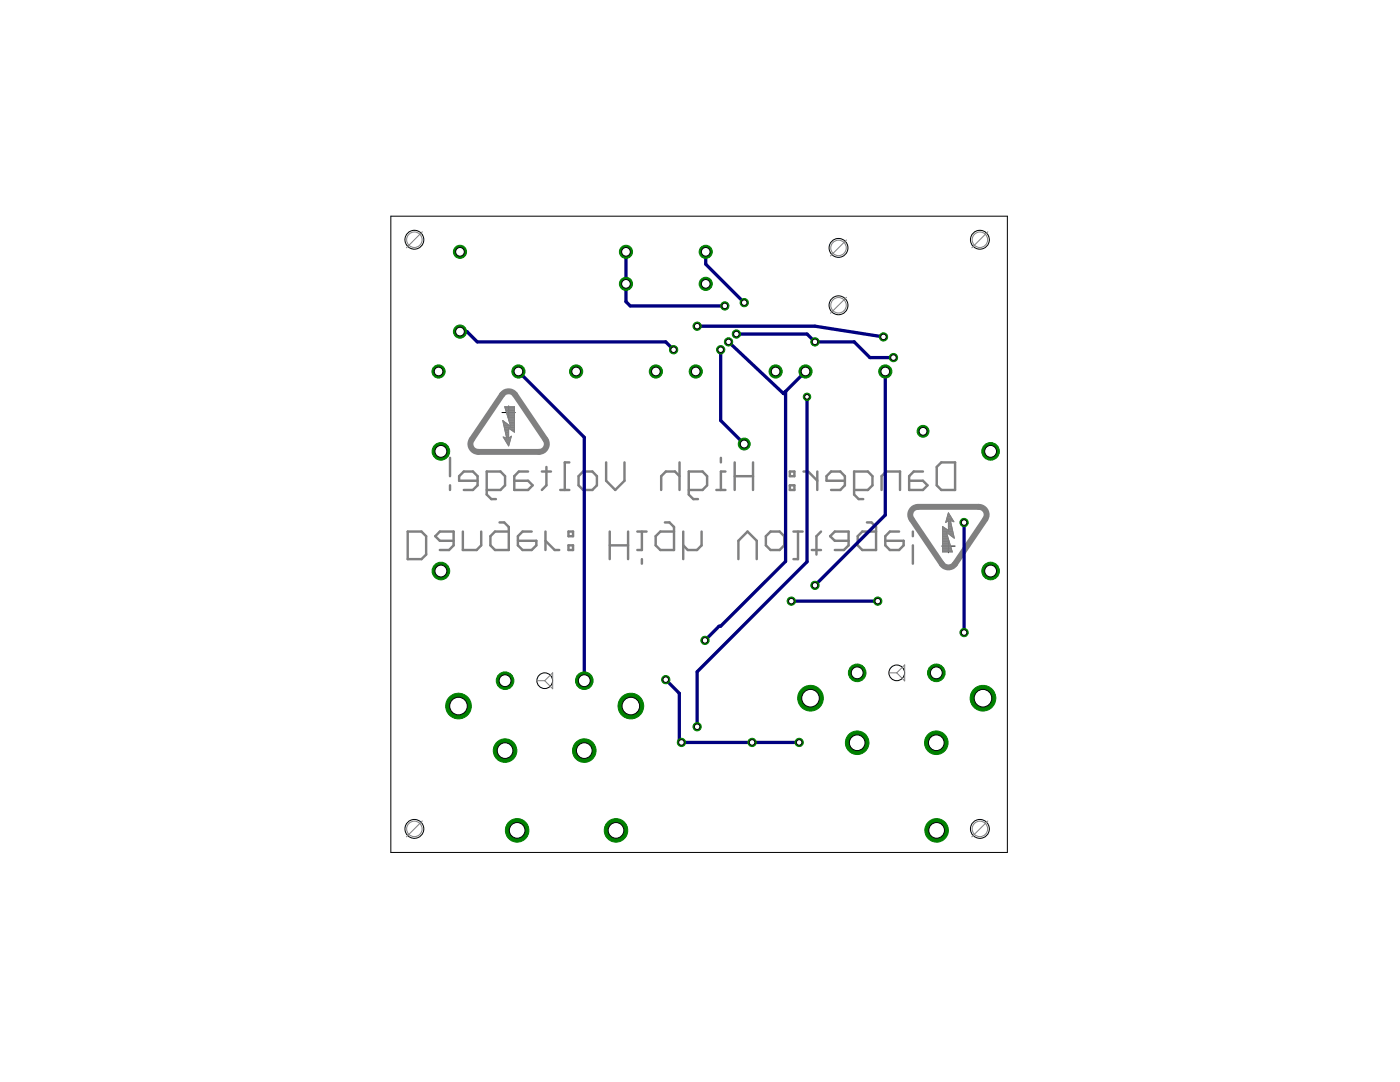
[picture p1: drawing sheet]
<svg xmlns="http://www.w3.org/2000/svg" width="279mm" height="216mm" viewBox="0 0 279 216" stroke-linecap="round" stroke-linejoin="round" font-family="sans-serif">
<path d="M100.2 82.3h2.6zM101.5 81v2.7zM188 109h2.6zM189.3 107.7v2.6z" fill="#000" stroke="#000" stroke-width=".2"/>
<g fill="#808080" stroke="#808080" stroke-width=".49">
<path d="M190.6 92.3v5.5z"/>
<path d="M187.9 97.8h2.7z"/>
<path d="M186.9 96.8l1 1z"/>
<path d="M186.9 93.2v3.6z"/>
<path d="M186.9 93.2l1-.9z"/>
<path d="M187.9 92.3h2.7z"/>
<path d="M182.4 94.1h1.8z"/>
<path d="M182.4 94.1l-1 .9z"/>
<path d="M181.4 95v2.8z"/>
<path d="M181.4 97.8h2.8z"/>
<path d="M185.1 96.8l-.9 1z"/>
<path d="M184.2 95.9l.9 .9z"/>
<path d="M181.4 95.9h2.8z"/>
<path d="M179.6 94.1v3.7z"/>
<path d="M176.9 94.1h2.7z"/>
<path d="M176.9 94.1l-1 .9z"/>
<path d="M175.9 95v2.8z"/>
<path d="M171.4 99.6h.9z"/>
<path d="M170.5 98.7l.9 .9z"/>
<path d="M170.5 94.1v4.6z"/>
<path d="M170.5 94.1h2.7z"/>
<path d="M173.2 94.1l.9 .9z"/>
<path d="M174.1 95v1.8z"/>
<path d="M174.1 96.8l-.9 1z"/>
<path d="M170.5 97.8h2.7z"/>
<path d="M165.9 97.8h1.8z"/>
<path d="M168.6 96.8l-.9 1z"/>
<path d="M168.6 95v1.8z"/>
<path d="M167.7 94.1l.9 .9z"/>
<path d="M165.9 94.1h1.8z"/>
<path d="M165.9 94.1l-.9 .9z"/>
<path d="M165 95v.9z"/>
<path d="M165 95.9h3.6z"/>
<path d="M163.1 94.1v3.7z"/>
<path d="M161.3 94.1l1.8 1.8z"/>
<path d="M160.4 94.1h.9z"/>
<path d="M157.6 94.1h.9z"/>
<path d="M157.6 94.1v.9z"/>
<path d="M157.6 95h.9z"/>
<path d="M158.5 94.1v.9z"/>
<path d="M157.6 96.8h.9z"/>
<path d="M157.6 96.8v1z"/>
<path d="M157.6 97.8h.9z"/>
<path d="M158.5 96.8v1z"/>
<path d="M150.3 92.3v5.5z"/>
<path d="M146.6 95h3.7z"/>
<path d="M146.6 92.3v5.5z"/>
<path d="M143.9 94.1h.9z"/>
<path d="M143.9 94.1v3.7z"/>
<path d="M143 97.8h1.8z"/>
<path d="M143.9 91.4v.9z"/>
<path d="M138.4 99.6h.9z"/>
<path d="M137.5 98.7l.9 .9z"/>
<path d="M137.5 94.1v4.6z"/>
<path d="M137.5 94.1h2.7z"/>
<path d="M140.2 94.1l.9 .9z"/>
<path d="M141.1 95v1.8z"/>
<path d="M141.1 96.8l-.9 1z"/>
<path d="M137.5 97.8h2.7z"/>
<path d="M135.6 92.3v5.5z"/>
<path d="M134.7 94.1l.9 .9z"/>
<path d="M132.9 94.1h1.8z"/>
<path d="M132.9 94.1l-.9 .9z"/>
<path d="M132 95v2.8z"/>
<path d="M124.6 92.3v3.6z"/>
<path d="M124.6 95.9l-1.8 1.9z"/>
<path d="M121 95.9l1.8 1.9z"/>
<path d="M121 92.3v3.6z"/>
<path d="M116.4 97.8h1.8z"/>
<path d="M115.5 96.8l.9 1z"/>
<path d="M115.5 95v1.8z"/>
<path d="M116.4 94.1l-.9 .9z"/>
<path d="M116.4 94.1h1.8z"/>
<path d="M118.2 94.1l.9 .9z"/>
<path d="M119.1 95v1.8z"/>
<path d="M119.1 96.8l-.9 1z"/>
<path d="M112.7 92.3h.9z"/>
<path d="M112.7 92.3v5.5z"/>
<path d="M111.8 97.8h1.8z"/>
<path d="M109.1 93.2v3.6z"/>
<path d="M109.1 96.8l-1 1z"/>
<path d="M108.1 94.1h1.9z"/>
<path d="M103.5 94.1h1.9z"/>
<path d="M103.5 94.1l-.9 .9z"/>
<path d="M102.6 95v2.8z"/>
<path d="M102.6 97.8h2.8z"/>
<path d="M106.3 96.8l-.9 1z"/>
<path d="M105.4 95.9l.9 .9z"/>
<path d="M102.6 95.9h2.8z"/>
<path d="M98 99.6h1z"/>
<path d="M97.1 98.7l.9 .9z"/>
<path d="M97.1 94.1v4.6z"/>
<path d="M97.1 94.1h2.8z"/>
<path d="M99.9 94.1l.9 .9z"/>
<path d="M100.8 95v1.8z"/>
<path d="M100.8 96.8l-.9 1z"/>
<path d="M97.1 97.8h2.8z"/>
<path d="M92.6 97.8h1.8z"/>
<path d="M94.4 97.8l.9-1z"/>
<path d="M95.3 95v1.8z"/>
<path d="M94.4 94.1l.9 .9z"/>
<path d="M92.6 94.1h1.8z"/>
<path d="M92.6 94.1l-1 .9z"/>
<path d="M91.6 95v.9z"/>
<path d="M91.6 95.9h3.7z"/>
<path d="M89.8 96.8v1z"/>
<path d="M89.8 91.4v3.6z"/>
<path d="M81.4 106.1v5.5z"/>
<path d="M81.4 106.1h2.7z"/>
<path d="M84.1 106.1l.9 .9z"/>
<path d="M85 107v3.7z"/>
<path d="M84.1 111.6l.9-.9z"/>
<path d="M81.4 111.6h2.7z"/>
<path d="M87.8 109.7h1.8z"/>
<path d="M90.5 108.8l-.9 .9z"/>
<path d="M90.5 106.1v2.7z"/>
<path d="M87.8 106.1h2.7z"/>
<path d="M87.8 106.1l-.9 .9z"/>
<path d="M86.9 107l.9 .9z"/>
<path d="M87.8 107.9h2.7z"/>
<path d="M92.4 106.1v3.6z"/>
<path d="M92.4 109.7h2.7z"/>
<path d="M96 108.8l-.9 .9z"/>
<path d="M96 106.1v2.7z"/>
<path d="M99.7 104.2h.9z"/>
<path d="M100.6 104.2l.9 1z"/>
<path d="M101.5 105.2v4.5z"/>
<path d="M98.8 109.7h2.7z"/>
<path d="M97.9 108.8l.9 .9z"/>
<path d="M97.9 107v1.8z"/>
<path d="M98.8 106.1l-.9 .9z"/>
<path d="M98.8 106.1h2.7z"/>
<path d="M104.3 106.1h1.8z"/>
<path d="M104.3 106.1l-.9 .9z"/>
<path d="M103.4 107v1.8z"/>
<path d="M103.4 108.8l.9 .9z"/>
<path d="M104.3 109.7h1.8z"/>
<path d="M106.1 109.7l.9-.9z"/>
<path d="M107 107.9v.9z"/>
<path d="M103.4 107.9h3.6z"/>
<path d="M108.9 106.1v3.6z"/>
<path d="M108.9 107.9l1.8 1.8z"/>
<path d="M110.7 109.7h.9z"/>
<path d="M113.5 109.7h.9z"/>
<path d="M114.4 108.8v.9z"/>
<path d="M113.5 108.8h.9z"/>
<path d="M113.5 108.8v.9z"/>
<path d="M113.5 107h.9z"/>
<path d="M114.4 106.1v.9z"/>
<path d="M113.5 106.1h.9z"/>
<path d="M113.5 106.1v.9z"/>
<path d="M121.7 106.1v5.5z"/>
<path d="M121.7 108.8h3.6z"/>
<path d="M125.3 106.1v5.5z"/>
<path d="M127.2 109.7h.9z"/>
<path d="M128.1 106.1v3.6z"/>
<path d="M127.2 106.1h1.8z"/>
<path d="M128.1 111.6v.9z"/>
<path d="M132.7 104.2h.9z"/>
<path d="M133.6 104.2l.9 1z"/>
<path d="M134.5 105.2v4.5z"/>
<path d="M131.8 109.7h2.7z"/>
<path d="M130.9 108.8l.9 .9z"/>
<path d="M130.9 107v1.8z"/>
<path d="M130.9 107l.9-.9z"/>
<path d="M131.8 106.1h2.7z"/>
<path d="M136.4 106.1v5.5z"/>
<path d="M136.4 108.8l.9 .9z"/>
<path d="M137.3 109.7h1.8z"/>
<path d="M140 108.8l-.9 .9z"/>
<path d="M140 106.1v2.7z"/>
<path d="M147.4 107.9v3.7z"/>
<path d="M149.2 106.1l-1.8 1.8z"/>
<path d="M149.2 106.1l1.8 1.8z"/>
<path d="M151 107.9v3.7z"/>
<path d="M153.8 106.1h1.8z"/>
<path d="M155.6 106.1l.9 .9z"/>
<path d="M156.5 107v1.8z"/>
<path d="M156.5 108.8l-.9 .9z"/>
<path d="M153.8 109.7h1.8z"/>
<path d="M152.8 108.8l1 .9z"/>
<path d="M152.8 107v1.8z"/>
<path d="M152.8 107l1-.9z"/>
<path d="M158.3 111.6h1z"/>
<path d="M159.3 106.1v5.5z"/>
<path d="M158.3 106.1h1.9z"/>
<path d="M162.9 107v3.7z"/>
<path d="M163.9 106.1l-1 .9z"/>
<path d="M162 109.7h1.9z"/>
<path d="M166.6 109.7h1.8z"/>
<path d="M168.4 109.7l1-.9z"/>
<path d="M169.4 106.1v2.7z"/>
<path d="M166.6 106.1h2.8z"/>
<path d="M166.6 106.1l-.9 .9z"/>
<path d="M165.7 107l.9 .9z"/>
<path d="M166.6 107.9h2.8z"/>
<path d="M173 104.2h.9z"/>
<path d="M173.9 104.2l.9 1z"/>
<path d="M174.8 105.2v4.5z"/>
<path d="M172.1 109.7h2.7z"/>
<path d="M171.2 108.8l.9 .9z"/>
<path d="M171.2 107v1.8z"/>
<path d="M172.1 106.1l-.9 .9z"/>
<path d="M172.1 106.1h2.7z"/>
<path d="M177.6 106.1h1.8z"/>
<path d="M177.6 106.1l-.9 .9z"/>
<path d="M176.7 107v1.8z"/>
<path d="M176.7 108.8l.9 .9z"/>
<path d="M177.6 109.7h1.8z"/>
<path d="M180.3 108.8l-.9 .9z"/>
<path d="M180.3 107.9v.9z"/>
<path d="M176.7 107.9h3.6z"/>
<path d="M182.2 106.1v.9z"/>
<path d="M182.2 108.8v3.7z"/>
</g>
<path d="M100.2 78.8a1.58 1.58 0 0 1 2.6 0M94.1 87.7a1.58 1.58 0 0 0 1.3 2.5M108.9 87.7a1.58 1.58 0 0 1-1.3 2.5M183.2 101.1a1.57 1.57 0 0 0-1.3 2.5M188 112.5a1.58 1.58 0 0 0 2.6 0M195.3 101.1a1.57 1.57 0 0 1 1.3 2.5" fill="none" stroke="#808080" stroke-width="1.2"/>
<g fill="#808080" stroke="#808080" stroke-width="1.2">
<path d="M102.8 78.8l6.1 8.9z"/>
<path d="M95.4 90.2h12.2z"/>
<path d="M100.2 78.8l-6.1 8.9z"/>
<path d="M181.9 103.6l6.1 8.9z"/>
<path d="M183.2 101.1h12.1z"/>
<path d="M196.6 103.6l-6 8.9z"/>
</g>
<g fill="#808080" stroke="#808080" stroke-width=".2">
<path d="M100.7 81.2h2z"/>
<path d="M100.7 81.2l1.2 3.9z"/>
<path d="M100.3 83.9l1.6 1.2z"/>
<path d="M100.3 83.9l.8 3.5z"/>
<path d="M100.4 87.2l.7 .2z"/>
<path d="M100.4 87.2l1.1 1.8z"/>
<path d="M102.1 87l-.6 2z"/>
<path d="M101.5 87.4l.6-.4z"/>
<path d="M101.5 85.5v1.9z"/>
<path d="M101.5 85.5l1.2 .8z"/>
<path d="M102.7 81.2v5.1z"/>
<path d="M101.4 88.8h.2z"/>
<path d="M101.3 88.7h.3z"/>
<path d="M101.2 88.5h.4z"/>
<path d="M101.2 88.4h.5z"/>
<path d="M101.1 88.3h.6z"/>
<path d="M101 88.2h.7z"/>
<path d="M100.9 88.1h.9z"/>
<path d="M100.9 87.9h.9z"/>
<path d="M100.8 87.8h1z"/>
<path d="M100.7 87.7h1.2z"/>
<path d="M100.6 87.5h1.3z"/>
<path d="M100.6 87.4h1.3z"/>
<path d="M100.5 87.3h.3z"/>
<path d="M101.1 87.3h.4z"/>
<path d="M101.7 87.3h.3z"/>
<path d="M101.1 87.2h.4z"/>
<path d="M101.9 87.2h.1z"/>
<path d="M101 87.1h.5z"/>
<path d="M101 86.9h.5z"/>
<path d="M101 86.8h.5z"/>
<path d="M100.9 86.7h.6z"/>
<path d="M100.9 86.6h.6z"/>
<path d="M100.9 86.4h.6z"/>
<path d="M100.9 86.3h.6z"/>
<path d="M100.8 86.2h.7z"/>
<path d="M102.6 86.2h.1z"/>
<path d="M100.8 86h.7z"/>
<path d="M102.4 86h.3z"/>
<path d="M100.8 85.9h.7z"/>
<path d="M102.2 85.9h.5z"/>
<path d="M100.8 85.8h.7z"/>
<path d="M102 85.8h.7z"/>
<path d="M100.7 85.7h.8z"/>
<path d="M101.8 85.7h.9z"/>
<path d="M100.7 85.6h.8z"/>
<path d="M101.6 85.6h1.1z"/>
<path d="M100.7 85.4h2z"/>
<path d="M100.6 85.3h2.1z"/>
<path d="M100.6 85.2h2.1z"/>
<path d="M100.6 85h1.3z"/>
<path d="M101.9 85h.8z"/>
<path d="M100.6 84.9h1.1z"/>
<path d="M101.9 84.9h.8z"/>
<path d="M100.5 84.8h1z"/>
<path d="M101.8 84.8h.9z"/>
<path d="M100.5 84.7h.9z"/>
<path d="M101.8 84.7h.9z"/>
<path d="M100.5 84.5h.7z"/>
<path d="M101.7 84.5h1z"/>
<path d="M100.5 84.4h.5z"/>
<path d="M101.7 84.4h1z"/>
<path d="M100.4 84.3h.5z"/>
<path d="M101.7 84.3h1z"/>
<path d="M100.4 84.2h.3z"/>
<path d="M101.6 84.2h1.1z"/>
<path d="M100.4 84.1h.1z"/>
<path d="M101.6 84.1h1.1z"/>
<path d="M101.6 83.9h1.1z"/>
<path d="M101.5 83.8h1.2z"/>
<path d="M101.5 83.7h1.2z"/>
<path d="M101.5 83.5h1.2z"/>
<path d="M101.4 83.4h1.3z"/>
<path d="M101.4 83.3h1.3z"/>
<path d="M101.3 83.2h1.4z"/>
<path d="M101.3 83h1.4z"/>
<path d="M101.3 82.9h1.4z"/>
<path d="M101.2 82.8h1.5z"/>
<path d="M101.2 82.7h1.5z"/>
<path d="M101.1 82.5h1.6z"/>
<path d="M101.1 82.4h1.6z"/>
<path d="M101.1 82.3h1.6z"/>
<path d="M101 82.2h1.7z"/>
<path d="M101 82h1.7z"/>
<path d="M101 81.9h1.7z"/>
<path d="M100.9 81.8h1.8z"/>
<path d="M100.9 81.7h1.8z"/>
<path d="M100.8 81.6h1.9z"/>
<path d="M100.8 81.4h1.9z"/>
<path d="M100.8 81.3h1.9z"/>
<path d="M188.1 110.2h2z"/>
<path d="M188.9 106.2l1.2 4z"/>
<path d="M188.9 106.2l1.6 1.2z"/>
<path d="M189.7 103.9l.8 3.5z"/>
<path d="M189.7 103.9l.7 .2z"/>
<path d="M189.3 102.3l1.1 1.8z"/>
<path d="M189.3 102.3l-.6 2z"/>
<path d="M188.7 104.3l.6-.4z"/>
<path d="M189.3 103.9v1.9z"/>
<path d="M188.1 105.1l1.2 .7z"/>
<path d="M188.1 105.1v5.1z"/>
<path d="M188.1 110.1h1.9z"/>
<path d="M188.1 109.9h1.9z"/>
<path d="M188.1 109.8h1.9z"/>
<path d="M188.1 109.7h1.8z"/>
<path d="M188.1 109.6h1.8z"/>
<path d="M188.1 109.4h1.7z"/>
<path d="M188.1 109.3h1.7z"/>
<path d="M188.1 109.2h1.7z"/>
<path d="M188.1 109.1h1.6z"/>
<path d="M188.1 108.9h1.6z"/>
<path d="M188.1 108.8h1.6z"/>
<path d="M188.1 108.7h1.5z"/>
<path d="M188.1 108.6h1.5z"/>
<path d="M188.1 108.4h1.4z"/>
<path d="M188.1 108.3h1.4z"/>
<path d="M188.1 108.2h1.4z"/>
<path d="M188.1 108.1h1.3z"/>
<path d="M188.1 107.9h1.3z"/>
<path d="M188.1 107.8h1.3z"/>
<path d="M188.1 107.7h1.2z"/>
<path d="M188.1 107.6h1.2z"/>
<path d="M188.1 107.4h1.2z"/>
<path d="M188.1 107.3h1.1z"/>
<path d="M190.3 107.3h.1z"/>
<path d="M188.1 107.2h1.1z"/>
<path d="M190.2 107.2h.2z"/>
<path d="M188.1 107.1h1z"/>
<path d="M190 107.1h.4z"/>
<path d="M188.1 106.9h1z"/>
<path d="M189.8 106.9h.6z"/>
<path d="M188.1 106.8h1z"/>
<path d="M189.7 106.8h.6z"/>
<path d="M188.1 106.7h.9z"/>
<path d="M189.5 106.7h.8z"/>
<path d="M188.1 106.6h.9z"/>
<path d="M189.3 106.6h1z"/>
<path d="M188.1 106.4h.9z"/>
<path d="M189.2 106.4h1z"/>
<path d="M188.1 106.3h.8z"/>
<path d="M189 106.3h1.2z"/>
<path d="M188.1 106.2h2.1z"/>
<path d="M188.1 106.1h2.1z"/>
<path d="M188.1 105.9h2z"/>
<path d="M188.1 105.8h1.1z"/>
<path d="M189.3 105.8h.8z"/>
<path d="M188.1 105.7h1z"/>
<path d="M189.3 105.7h.8z"/>
<path d="M188.1 105.6h.8z"/>
<path d="M189.3 105.6h.8z"/>
<path d="M188.1 105.4h.6z"/>
<path d="M189.3 105.4h.7z"/>
<path d="M188.1 105.3h.4z"/>
<path d="M189.3 105.3h.7z"/>
<path d="M188.1 105.2h.2z"/>
<path d="M189.3 105.2h.7z"/>
<path d="M189.3 105.1h.6z"/>
<path d="M189.3 104.9h.6z"/>
<path d="M189.3 104.8h.6z"/>
<path d="M189.3 104.7h.5z"/>
<path d="M189.3 104.6h.5z"/>
<path d="M189.3 104.4h.5z"/>
<path d="M189.3 104.3h.5z"/>
<path d="M189.3 104.2h.4z"/>
<path d="M188.8 104.1h.2z"/>
<path d="M189.3 104.1h.4z"/>
<path d="M190.2 104.1h.2z"/>
<path d="M188.8 103.9h.4z"/>
<path d="M189.3 103.9h.4z"/>
<path d="M189.8 103.9h.5z"/>
<path d="M188.9 103.8h1.3z"/>
<path d="M188.9 103.7h1.2z"/>
<path d="M188.9 103.6h1.1z"/>
<path d="M189 103.4h1z"/>
<path d="M189 103.3h.9z"/>
<path d="M189 103.2h.8z"/>
<path d="M189.1 103.1h.6z"/>
<path d="M189.1 102.9h.6z"/>
<path d="M189.1 102.8h.5z"/>
<path d="M189.2 102.7h.3z"/>
<path d="M189.2 102.6h.2z"/>
<path d="M189.3 102.4h.1z"/>
</g>
<g fill="#000080" stroke="#000080" stroke-width=".66">
<path d="M161.1 66.7l1.5 1.5z"/>
<path d="M147 66.7h14.1z"/>
<path d="M161.1 79.2v32.9z"/>
<path d="M173.6 71.4h4.7z"/>
<path d="M170.5 68.2l3.1 3.2z"/>
<path d="M162.6 68.2h7.9z"/>
<path d="M139.1 134v11z"/>
<path d="M161.1 112.1l-22 21.9z"/>
<path d="M140.8 50.2v2.5z"/>
<path d="M140.8 52.7l7.7 7.7z"/>
<path d="M143.8 69.8v14.1z"/>
<path d="M143.8 83.9l4.7 4.7z"/>
<path d="M184.2 86.1h.4z"/>
<path d="M160.8 74.1l-4.4 4.4z"/>
<path d="M124.9 60.2l.9 .8z"/>
<path d="M125.8 61h18.9z"/>
<path d="M145.4 68.2l11 10.3z"/>
<path d="M156.8 78.1l-.4 .4z"/>
<path d="M156.8 78.1v33.9z"/>
<path d="M143.8 124.9l13-12.9z"/>
<path d="M136 148.1h14.1z"/>
<path d="M150.1 148.1h9.4z"/>
<path d="M135.6 148.1h.4z"/>
<path d="M143.5 124.9h.3z"/>
<path d="M143.5 124.9l-2.8 2.9z"/>
<path d="M135.6 138.3v9.8z"/>
<path d="M132.9 135.6l2.7 2.7z"/>
<path d="M124.9 56.6v3.6z"/>
<path d="M124.9 50.2v6.4z"/>
<path d="M139.1 65.1h23.5z"/>
<path d="M162.6 65.1l13.7 2.1z"/>
<path d="M176.7 74.1v28.7z"/>
<path d="M162.6 116.8l14.1-14z"/>
<path d="M103.5 74.1l13.1 13.2z"/>
<path d="M116.6 87.3v48.5z"/>
<path d="M157.9 120h17.3z"/>
<path d="M134.4 69.8v.3z"/>
<path d="M91.8 66.2h1.4z"/>
<path d="M93.2 66.2l2 2z"/>
<path d="M95.2 68.2h37.7z"/>
<path d="M132.9 68.2l1.5 1.6z"/>
<path d="M192.4 104.3v21.9z"/>
</g>
<circle cx="186.9" cy="134.3" r="1.76" fill="#008000" stroke="#008000" stroke-width=".2"/>
<circle cx="186.9" cy="134.3" r="1.19" fill="#fff" stroke="#000" stroke-width=".2"/>
<circle cx="171.1" cy="134.3" r="1.76" fill="#008000" stroke="#008000" stroke-width=".2"/>
<circle cx="171.1" cy="134.3" r="1.19" fill="#fff" stroke="#000" stroke-width=".2"/>
<circle cx="196.2" cy="139.3" r="2.56" fill="#008000" stroke="#008000" stroke-width=".2"/>
<circle cx="196.2" cy="139.3" r="1.76" fill="#fff" stroke="#000" stroke-width=".2"/>
<circle cx="161.8" cy="139.3" r="2.56" fill="#008000" stroke="#008000" stroke-width=".2"/>
<circle cx="161.8" cy="139.3" r="1.76" fill="#fff" stroke="#000" stroke-width=".2"/>
<circle cx="171.1" cy="148.2" r="2.35" fill="#008000" stroke="#008000" stroke-width=".2"/>
<circle cx="171.1" cy="148.2" r="1.57" fill="#fff" stroke="#000" stroke-width=".2"/>
<circle cx="186.9" cy="148.2" r="2.35" fill="#008000" stroke="#008000" stroke-width=".2"/>
<circle cx="186.9" cy="148.2" r="1.57" fill="#fff" stroke="#000" stroke-width=".2"/>
<circle cx="116.6" cy="135.8" r="1.76" fill="#008000" stroke="#008000" stroke-width=".2"/>
<circle cx="116.6" cy="135.8" r="1.19" fill="#fff" stroke="#000" stroke-width=".2"/>
<circle cx="100.8" cy="135.8" r="1.76" fill="#008000" stroke="#008000" stroke-width=".2"/>
<circle cx="100.8" cy="135.8" r="1.19" fill="#fff" stroke="#000" stroke-width=".2"/>
<circle cx="125.9" cy="140.9" r="2.56" fill="#008000" stroke="#008000" stroke-width=".2"/>
<circle cx="125.9" cy="140.9" r="1.76" fill="#fff" stroke="#000" stroke-width=".2"/>
<circle cx="91.5" cy="140.9" r="2.56" fill="#008000" stroke="#008000" stroke-width=".2"/>
<circle cx="91.5" cy="140.9" r="1.76" fill="#fff" stroke="#000" stroke-width=".2"/>
<circle cx="100.8" cy="149.8" r="2.35" fill="#008000" stroke="#008000" stroke-width=".2"/>
<circle cx="100.8" cy="149.8" r="1.57" fill="#fff" stroke="#000" stroke-width=".2"/>
<circle cx="116.6" cy="149.8" r="2.35" fill="#008000" stroke="#008000" stroke-width=".2"/>
<circle cx="116.6" cy="149.8" r="1.57" fill="#fff" stroke="#000" stroke-width=".2"/>
<circle cx="160.8" cy="74.1" r="1.31" fill="#008000" stroke="#008000" stroke-width=".2"/>
<circle cx="160.8" cy="74.1" r=".87" fill="#fff" stroke="#000" stroke-width=".2"/>
<circle cx="176.7" cy="74.1" r="1.31" fill="#008000" stroke="#008000" stroke-width=".2"/>
<circle cx="176.7" cy="74.1" r=".87" fill="#fff" stroke="#000" stroke-width=".2"/>
<circle cx="124.9" cy="56.6" r="1.31" fill="#008000" stroke="#008000" stroke-width=".2"/>
<circle cx="124.9" cy="56.6" r=".87" fill="#fff" stroke="#000" stroke-width=".2"/>
<circle cx="140.8" cy="56.6" r="1.31" fill="#008000" stroke="#008000" stroke-width=".2"/>
<circle cx="140.8" cy="56.6" r=".87" fill="#fff" stroke="#000" stroke-width=".2"/>
<circle cx="154.8" cy="74.1" r="1.31" fill="#008000" stroke="#008000" stroke-width=".2"/>
<circle cx="154.8" cy="74.1" r=".87" fill="#fff" stroke="#000" stroke-width=".2"/>
<circle cx="138.9" cy="74.1" r="1.31" fill="#008000" stroke="#008000" stroke-width=".2"/>
<circle cx="138.9" cy="74.1" r=".87" fill="#fff" stroke="#000" stroke-width=".2"/>
<circle cx="124.9" cy="50.2" r="1.31" fill="#008000" stroke="#008000" stroke-width=".2"/>
<circle cx="124.9" cy="50.2" r=".87" fill="#fff" stroke="#000" stroke-width=".2"/>
<circle cx="140.8" cy="50.2" r="1.31" fill="#008000" stroke="#008000" stroke-width=".2"/>
<circle cx="140.8" cy="50.2" r=".87" fill="#fff" stroke="#000" stroke-width=".2"/>
<circle cx="115" cy="74.1" r="1.31" fill="#008000" stroke="#008000" stroke-width=".2"/>
<circle cx="115" cy="74.1" r=".87" fill="#fff" stroke="#000" stroke-width=".2"/>
<circle cx="130.9" cy="74.1" r="1.31" fill="#008000" stroke="#008000" stroke-width=".2"/>
<circle cx="130.9" cy="74.1" r=".87" fill="#fff" stroke="#000" stroke-width=".2"/>
<circle cx="87.5" cy="74.1" r="1.31" fill="#008000" stroke="#008000" stroke-width=".2"/>
<circle cx="87.5" cy="74.1" r=".87" fill="#fff" stroke="#000" stroke-width=".2"/>
<circle cx="103.5" cy="74.1" r="1.31" fill="#008000" stroke="#008000" stroke-width=".2"/>
<circle cx="103.5" cy="74.1" r=".87" fill="#fff" stroke="#000" stroke-width=".2"/>
<circle cx="91.8" cy="50.2" r="1.31" fill="#008000" stroke="#008000" stroke-width=".2"/>
<circle cx="91.8" cy="50.2" r=".87" fill="#fff" stroke="#000" stroke-width=".2"/>
<circle cx="91.8" cy="66.2" r="1.31" fill="#008000" stroke="#008000" stroke-width=".2"/>
<circle cx="91.8" cy="66.2" r=".87" fill="#fff" stroke="#000" stroke-width=".2"/>
<circle cx="197.7" cy="113.9" r="1.76" fill="#008000" stroke="#008000" stroke-width=".2"/>
<circle cx="197.7" cy="113.9" r="1.19" fill="#fff" stroke="#000" stroke-width=".2"/>
<circle cx="88" cy="113.9" r="1.76" fill="#008000" stroke="#008000" stroke-width=".2"/>
<circle cx="88" cy="113.9" r="1.19" fill="#fff" stroke="#000" stroke-width=".2"/>
<circle cx="197.7" cy="90.1" r="1.76" fill="#008000" stroke="#008000" stroke-width=".2"/>
<circle cx="197.7" cy="90.1" r="1.19" fill="#fff" stroke="#000" stroke-width=".2"/>
<circle cx="88" cy="90.1" r="1.76" fill="#008000" stroke="#008000" stroke-width=".2"/>
<circle cx="88" cy="90.1" r="1.19" fill="#fff" stroke="#000" stroke-width=".2"/>
<circle cx="161.1" cy="79.2" r=".74" fill="#008000" stroke="#008000" stroke-width=".2"/>
<circle cx="161.1" cy="79.2" r=".47" fill="#fff" stroke="#000" stroke-width=".2"/>
<circle cx="162.6" cy="68.2" r=".83" fill="#008000" stroke="#008000" stroke-width=".2"/>
<circle cx="162.6" cy="68.2" r=".55" fill="#fff" stroke="#000" stroke-width=".2"/>
<circle cx="147" cy="66.7" r=".83" fill="#008000" stroke="#008000" stroke-width=".2"/>
<circle cx="147" cy="66.7" r=".55" fill="#fff" stroke="#000" stroke-width=".2"/>
<circle cx="178.3" cy="71.4" r=".83" fill="#008000" stroke="#008000" stroke-width=".2"/>
<circle cx="178.3" cy="71.4" r=".55" fill="#fff" stroke="#000" stroke-width=".2"/>
<circle cx="139.1" cy="145" r=".83" fill="#008000" stroke="#008000" stroke-width=".2"/>
<circle cx="139.1" cy="145" r=".55" fill="#fff" stroke="#000" stroke-width=".2"/>
<circle cx="148.5" cy="60.4" r=".83" fill="#008000" stroke="#008000" stroke-width=".2"/>
<circle cx="148.5" cy="60.4" r=".55" fill="#fff" stroke="#000" stroke-width=".2"/>
<circle cx="184.2" cy="86.1" r="1.19" fill="#008000" stroke="#008000" stroke-width=".2"/>
<circle cx="184.2" cy="86.1" r=".78" fill="#fff" stroke="#000" stroke-width=".2"/>
<circle cx="143.8" cy="69.8" r=".83" fill="#008000" stroke="#008000" stroke-width=".2"/>
<circle cx="143.8" cy="69.8" r=".55" fill="#fff" stroke="#000" stroke-width=".2"/>
<circle cx="148.5" cy="88.6" r="1.19" fill="#008000" stroke="#008000" stroke-width=".2"/>
<circle cx="148.5" cy="88.6" r=".78" fill="#fff" stroke="#000" stroke-width=".2"/>
<circle cx="144.7" cy="61" r=".83" fill="#008000" stroke="#008000" stroke-width=".2"/>
<circle cx="144.7" cy="61" r=".55" fill="#fff" stroke="#000" stroke-width=".2"/>
<circle cx="145.4" cy="68.2" r=".83" fill="#008000" stroke="#008000" stroke-width=".2"/>
<circle cx="145.4" cy="68.2" r=".55" fill="#fff" stroke="#000" stroke-width=".2"/>
<circle cx="159.5" cy="148.1" r=".83" fill="#008000" stroke="#008000" stroke-width=".2"/>
<circle cx="159.5" cy="148.1" r=".55" fill="#fff" stroke="#000" stroke-width=".2"/>
<circle cx="136" cy="148.1" r=".83" fill="#008000" stroke="#008000" stroke-width=".2"/>
<circle cx="136" cy="148.1" r=".55" fill="#fff" stroke="#000" stroke-width=".2"/>
<circle cx="150.1" cy="148.1" r=".83" fill="#008000" stroke="#008000" stroke-width=".2"/>
<circle cx="150.1" cy="148.1" r=".55" fill="#fff" stroke="#000" stroke-width=".2"/>
<circle cx="140.7" cy="127.8" r=".83" fill="#008000" stroke="#008000" stroke-width=".2"/>
<circle cx="140.7" cy="127.8" r=".55" fill="#fff" stroke="#000" stroke-width=".2"/>
<circle cx="132.9" cy="135.6" r=".83" fill="#008000" stroke="#008000" stroke-width=".2"/>
<circle cx="132.9" cy="135.6" r=".55" fill="#fff" stroke="#000" stroke-width=".2"/>
<circle cx="103.2" cy="165.7" r="2.35" fill="#008000" stroke="#008000" stroke-width=".2"/>
<circle cx="103.2" cy="165.7" r="1.57" fill="#fff" stroke="#000" stroke-width=".2"/>
<circle cx="186.9" cy="165.7" r="2.35" fill="#008000" stroke="#008000" stroke-width=".2"/>
<circle cx="186.9" cy="165.7" r="1.57" fill="#fff" stroke="#000" stroke-width=".2"/>
<circle cx="139.1" cy="65.1" r=".83" fill="#008000" stroke="#008000" stroke-width=".2"/>
<circle cx="139.1" cy="65.1" r=".55" fill="#fff" stroke="#000" stroke-width=".2"/>
<circle cx="176.3" cy="67.2" r=".83" fill="#008000" stroke="#008000" stroke-width=".2"/>
<circle cx="176.3" cy="67.2" r=".55" fill="#fff" stroke="#000" stroke-width=".2"/>
<circle cx="162.6" cy="116.8" r=".83" fill="#008000" stroke="#008000" stroke-width=".2"/>
<circle cx="162.6" cy="116.8" r=".55" fill="#fff" stroke="#000" stroke-width=".2"/>
<circle cx="157.9" cy="120" r=".83" fill="#008000" stroke="#008000" stroke-width=".2"/>
<circle cx="157.9" cy="120" r=".55" fill="#fff" stroke="#000" stroke-width=".2"/>
<circle cx="175.2" cy="120" r=".83" fill="#008000" stroke="#008000" stroke-width=".2"/>
<circle cx="175.2" cy="120" r=".55" fill="#fff" stroke="#000" stroke-width=".2"/>
<circle cx="122.9" cy="165.7" r="2.35" fill="#008000" stroke="#008000" stroke-width=".2"/>
<circle cx="122.9" cy="165.7" r="1.57" fill="#fff" stroke="#000" stroke-width=".2"/>
<circle cx="134.4" cy="69.8" r=".83" fill="#008000" stroke="#008000" stroke-width=".2"/>
<circle cx="134.4" cy="69.8" r=".55" fill="#fff" stroke="#000" stroke-width=".2"/>
<circle cx="192.4" cy="126.2" r=".83" fill="#008000" stroke="#008000" stroke-width=".2"/>
<circle cx="192.4" cy="126.2" r=".55" fill="#fff" stroke="#000" stroke-width=".2"/>
<circle cx="192.4" cy="104.3" r=".83" fill="#008000" stroke="#008000" stroke-width=".2"/>
<circle cx="192.4" cy="104.3" r=".55" fill="#fff" stroke="#000" stroke-width=".2"/>
<path d="M78 43.1v127zM78 43.1h123zM78 170.1h123zM201 43.1v127z" fill="#000" stroke="#000" stroke-width=".2"/>
<g fill="none" stroke="#000" stroke-width=".2">
<circle cx="82.7" cy="47.8" r="1.88"/>
<circle cx="167.3" cy="49.5" r="1.88"/>
<circle cx="195.6" cy="47.8" r="1.88"/>
<circle cx="167.3" cy="60.9" r="1.88"/>
<circle cx="108.7" cy="135.8" r="1.57"/>
<circle cx="179" cy="134.3" r="1.57"/>
<circle cx="82.7" cy="165.4" r="1.88"/>
<circle cx="195.6" cy="165.4" r="1.88"/>
</g>
<g fill="none" stroke="#808080" stroke-width=".2">
<circle cx="82.7" cy="47.8" r="1.55"/>
<circle cx="167.3" cy="49.5" r="1.55"/>
<circle cx="195.6" cy="47.8" r="1.55"/>
<circle cx="167.3" cy="60.9" r="1.55"/>
<circle cx="82.7" cy="165.4" r="1.55"/>
<circle cx="195.6" cy="165.4" r="1.55"/>
</g>
<g fill="#808080" stroke="#808080" stroke-width=".2">
<path d="M81.1 167l3.2-3.2z"/>
<path d="M194 167l3.1-3.2z"/>
<path d="M194 49.4l3.1-3.2z"/>
<path d="M84.3 46.2l-3.2 3.2z"/>
<path d="M177.4 134.3h1.6z"/>
<path d="M179 134.3l1.6-1.6z"/>
<path d="M180.6 132.7v3.2z"/>
<path d="M179 134.3l1.6 1.6z"/>
<path d="M107.1 135.8h1.6z"/>
<path d="M108.7 135.8l1.6-1.6z"/>
<path d="M110.3 134.2v3.2z"/>
<path d="M108.7 135.8l1.6 1.6z"/>
<path d="M165.7 51.1l3.2-3.2z"/>
<path d="M165.7 62.5l3.2-3.2z"/>
</g>
</svg>
